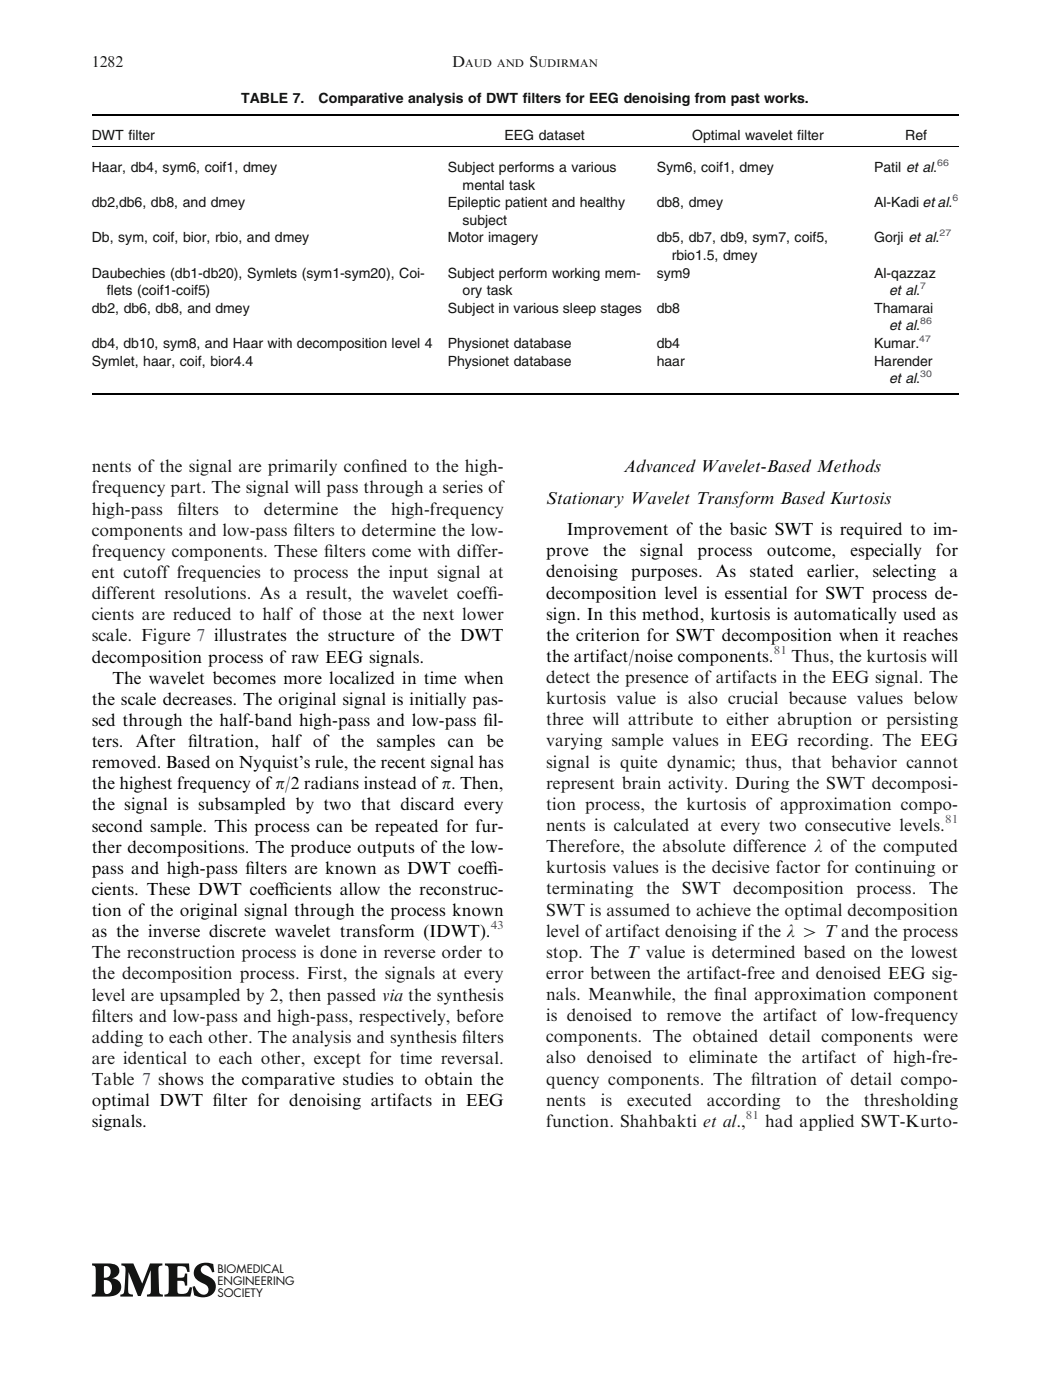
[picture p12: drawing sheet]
<svg xmlns="http://www.w3.org/2000/svg" width="210mm" height="279mm" viewBox="0 0 210 279" stroke-linecap="round" stroke-linejoin="round" font-family="sans-serif">
<defs><g id="words">
<g font-size="3.5" fill="#131413">
<text x="18.3" y="94.3">nents of the signal are primarily conf</text>
<text x="74" y="94.3">ined to the high-</text>
<text x="18.3" y="98.5">frequency part. The signal will pass through a series of</text>
<text x="18.3" y="102.7">high-pass</text>
<text x="18.3" y="106.9">components and low-pass f</text>
<text x="35.4" y="102.7">f</text>
<text x="35.4" y="102.7">ilters</text>
<text x="46.6" y="102.7">to</text>
<text x="52.7" y="102.7">determine</text>
<text x="58.5" y="106.9">ilters to determine the low-</text>
<text x="70.5" y="102.7">the</text>
<text x="78" y="102.7">high-frequency</text>
<text x="18.3" y="111.1">frequency components. These f</text>
<text x="64.7" y="111.1">ilters come with differ-</text>
<text x="18.3" y="115.4">ent cutoff frequencies to process the input signal at</text>
<text x="18.3" y="119.6">different resolutions. As a result, the wavelet coeff</text>
<text x="97.4" y="119.6">i-</text>
<text x="18.3" y="123.8">cients are reduced to half of those at the next lower</text>
<text x="18.3" y="128">scale. Figure 7 illustrates the structure of the DWT</text>
<text x="109" y="136.3">detect the presence of artifacts in the EEG signal. The</text>
<text x="157.9" y="132.1">Thus, the kurtosis will</text>
<text x="109" y="140.5">kurtosis value is also crucial because values below</text>
<text x="109" y="144.8">three will attribute to either abruption or persisting</text>
<text x="109" y="149">varying sample values in EEG recording. The EEG</text>
<text x="109" y="153.2">signal is quite dynamic; thus, that behavior cannot</text>
<text x="109" y="157.4">represent brain activity. During the SWT decomposi-</text>
<text x="109" y="161.6">tion process, the kurtosis of approximation compo-</text>
<text x="109" y="165.8">nents is calculated at every two consecutive levels.</text>
<text x="109" y="170.1">Therefore, the absolute difference k of the computed</text>
<text x="109" y="174.3">kurtosis values is the decisive factor for continuing or</text>
<text x="109" y="178.5">terminating</text>
<text x="128.9" y="178.5">the</text>
<text x="136.1" y="178.5">SWT</text>
<text x="146.3" y="178.5">decomposition</text>
<text x="170.9" y="178.5">process.</text>
<text x="185.4" y="178.5">The</text>
<text x="109" y="182.7">SWT is assumed to achieve the optimal decomposition</text>
<text x="18.3" y="191.3">The reconstruction process is done in reverse order to</text>
<text x="109" y="186.9">level of artifact denoising if the k &gt; T and the process</text>
<text x="109" y="191.2">stop. The T value is determined based on the lowest</text>
<text x="18.3" y="195.5">the decomposition process. First, the signals at every</text>
<text x="109" y="195.4">error between the artifact-free and denoised EEG sig-</text>
<text x="18.3" y="203.9">f</text>
<text x="18.3" y="203.9">ilters and low-pass and high-pass, respectively, before</text>
<text x="18.3" y="199.7">level are upsampled by 2, then passed via the synthesis</text>
<text x="109" y="199.6">nals. Meanwhile, the f</text>
<text x="109" y="203.8">is denoised to remove the artifact of low-frequency</text>
<text x="142.5" y="199.6">inal approximation component</text>
<text x="18.3" y="208.1">adding to each other. The analysis and synthesis f</text>
<text x="92.2" y="208.1">ilters</text>
<text x="109" y="208">components. The obtained detail components were</text>
<text x="18.3" y="212.4">are identical to each other, except for time reversal.</text>
<text x="109" y="212.2">also denoised to eliminate the artifact of high-fre-</text>
<text x="18.3" y="216.6">Table 7 shows the comparative studies to obtain the</text>
<text x="109" y="216.5">quency components. The f</text>
<text x="109" y="220.7">nents</text>
<text x="119.9" y="220.7">is</text>
<text x="125.1" y="220.7">executed</text>
<text x="141.1" y="220.7">according</text>
<text x="149.9" y="216.5">iltration of detail compo-</text>
<text x="158.8" y="220.7">to</text>
<text x="164.8" y="220.7">the</text>
<text x="172.4" y="220.7">thresholding</text>
<text x="109" y="224.9">function. Shahbakti et al.,</text>
<text x="152.7" y="224.9">had applied SWT-Kurto-</text>
</g>
<g font-size="3.5">
<text x="124.5" y="94.3">Advanced Wavelet-Based Methods</text>
<text x="109" y="100.6">Stationary Wavelet Transform Based Kurtosis</text>
<text x="113.1" y="106.8">Improvement of the basic SWT is required to im-</text>
<text x="109" y="111">prove</text>
<text x="120.3" y="111">the</text>
<text x="127.7" y="111">signal</text>
<text x="139.2" y="111">process</text>
<text x="153" y="111">outcome,</text>
<text x="169.7" y="111">especially</text>
<text x="186.8" y="111">for</text>
<text x="109" y="115.2">denoising</text>
<text x="109" y="119.5">decomposition level is essential for SWT process de-</text>
<text x="125.9" y="115.2">purposes.</text>
<text x="142.9" y="115.2">As</text>
<text x="149.5" y="115.2">stated</text>
<text x="161.1" y="115.2">earlier,</text>
<text x="174.1" y="115.2">selecting</text>
<text x="189.5" y="115.2">a</text>
<text x="109" y="123.7">sign. In this method, kurtosis is automatically used as</text>
<text x="109" y="127.9">the criterion for SWT decomposition when it reaches</text>
<text x="18.3" y="132.2">decomposition process of raw EEG signals.</text>
<text x="22.4" y="136.4">The wavelet becomes more localized in time when</text>
<text x="109" y="132.1">the artifact/noise components.</text>
<text x="18.3" y="140.7">the scale decreases. The original signal is initially pas-</text>
<text x="18.3" y="144.9">sed through the half-band high-pass and low-pass f</text>
<text x="18.3" y="149.1">ters. After</text>
<text x="37.6" y="149.1">f</text>
<text x="37.6" y="149.1">iltration, half of the samples can</text>
<text x="96.5" y="144.9">il-</text>
<text x="97.1" y="149.1">be</text>
<text x="18.3" y="153.3">removed. Based on Nyquist’s rule, the recent signal has</text>
<text x="18.3" y="161.7">the signal is subsampled by two that discard every</text>
<text x="18.3" y="157.5">the highest frequency ofp/2 radians instead of p. Then,</text>
<text x="18.3" y="166">second sample. This process can be repeated for fur-</text>
<text x="18.3" y="170.2">ther decompositions. The produce outputs of the low-</text>
<text x="18.3" y="174.4">pass and high-pass f</text>
<text x="18.3" y="178.6">cients. These DWT coef</text>
<text x="49" y="174.4">ilters are known as DWT coef</text>
<text x="54.9" y="178.6">f</text>
<text x="54.9" y="178.6">icients allow the reconstruc-</text>
<text x="96.5" y="174.4">f</text>
<text x="96.5" y="174.4">i-</text>
<text x="18.3" y="182.8">tion of the original signal through the process known</text>
<text x="18.3" y="187.1">as the inverse discrete wavelet transform (IDWT).</text>
<text x="18.3" y="220.8">optimal DWT f</text>
<text x="42.5" y="220.8">ilter for denoising artifacts in EEG</text>
<text x="18.3" y="225">signals.</text>
</g>
<g font-size="3.2" fill="#131413">
<text x="18.3" y="13.4">1282</text>
<text x="90.2" y="13.4">D</text>
<text x="105.6" y="13.4">S</text>
</g>
<g font-size="2.8" fill="#131413">
<text x="48.1" y="20.6">TABLE 7.</text>
<text x="63.6" y="20.6">Comparative analysis of DWT f</text>
<text x="104.4" y="20.6">ilters for EEG denoising from past works.</text>
<text x="18.3" y="27.9">DWT f</text>
<text x="25.6" y="27.9">ilter</text>
<text x="100.7" y="27.9">EEG dataset</text>
<text x="138.1" y="27.9">Optimal wavelet f</text>
<text x="159.1" y="27.9">ilter</text>
<text x="180.7" y="27.9">Ref</text>
<text x="18.3" y="34.3">Haar, db4, sym6, coif1, dmey</text>
<text x="89.3" y="34.3">Subject performs a various</text>
<text x="131.1" y="34.3">Sym6, coif1, dmey</text>
<text x="174.4" y="34.3">Patil et al.</text>
<text x="18.3" y="41.3">db2,db6, db8, and dmey</text>
<text x="89.3" y="41.3">Epileptic patient and healthy</text>
<text x="92.3" y="37.8">mental task</text>
<text x="131.1" y="41.3">db8, dmey</text>
<text x="174.4" y="41.3">Al-Kadi etal.</text>
<text x="92.3" y="44.9">subject</text>
<text x="18.3" y="48.4">Db, sym, coif, bior, rbio, and dmey</text>
<text x="89.3" y="48.4">Motor imagery</text>
<text x="131.1" y="48.4">db5, db7, db9, sym7, coif5,</text>
<text x="134.1" y="51.9">rbio1.5, dmey</text>
<text x="174.4" y="48.4">Gorji et al.</text>
<text x="18.3" y="55.4">Daubechies (db1-db20), Symlets (sym1-sym20), Coi-</text>
<text x="21.3" y="58.9">f</text>
<text x="21.3" y="58.9">lets (coif1-coif5)</text>
<text x="89.3" y="55.4">Subject perform working mem-</text>
<text x="92.3" y="58.9">ory task</text>
<text x="131.1" y="55.4">sym9</text>
<text x="174.4" y="55.4">Al-qazzaz</text>
<text x="177.4" y="58.9">et al.</text>
<text x="18.3" y="62.4">db2, db6, db8, and dmey</text>
<text x="89.3" y="62.4">Subject in various sleep stages</text>
<text x="131.1" y="62.4">db8</text>
<text x="174.4" y="62.4">Thamarai</text>
<text x="177.4" y="65.9">et al.</text>
<text x="18.3" y="69.5">db4, db10, sym8, and Haar with decomposition level 4</text>
<text x="89.3" y="69.5">Physionet database</text>
<text x="131.1" y="69.5">db4</text>
<text x="174.4" y="69.5">Kumar.</text>
<text x="18.3" y="73">Symlet, haar, coif, bior4.4</text>
<text x="89.3" y="73">Physionet database</text>
<text x="131.1" y="73">haar</text>
<text x="174.4" y="73">Harender</text>
<text x="177.4" y="76.5">et al.</text>
</g>
<g font-size="2.3" fill="#00f">
<text x="154.4" y="130.5">81</text>
<text x="188.6" y="164.3">81</text>
<text x="97.9" y="185.5">43</text>
<text x="148.9" y="223.3">81</text>
</g>
<g font-size="2.3" fill="#131413">
<text x="43.4" y="254">BIOMEDICAL</text>
<text x="43.4" y="256.4">ENGINEERING</text>
<text x="43.4" y="258.8">SOCIETY</text>
</g>
<g font-size="2.2" fill="#131413">
<text x="92.8" y="13.4">AUD AND</text>
<text x="107.4" y="13.4">UDIRMAN</text>
</g>
<g font-size="1.9" fill="#00f">
<text x="187" y="33.1">66</text>
<text x="190.1" y="40.1">6</text>
<text x="187.5" y="47.1">27</text>
<text x="183.7" y="57.7">7</text>
<text x="183.7" y="64.7">86</text>
<text x="183.5" y="68.2">47</text>
<text x="183.7" y="75.2">30</text>
</g>
</g></defs>
<path d="M18.3 22.9h172.9M18.3 29.3h172.9M18.3 78.7h172.9" fill="none" stroke="#000" stroke-width=".2"/>
<g fill="#131413">
<path d="M24.2 252.2h2.4l1.8 4 1.5-4h2.5v.3l-.6 .2-.1 .2-.1 .8 .2 4.3 .1 .2 .6 .2v.4h-3.2v-.4l.6-.2 .2-.2v-4.4l-2 5.1h-.6l-1.8-4.8-.1 3.7a.59 .59 0 0 0 .5 .7l.4 .1v.4h-2.5v-.4a.78 .78 0 0 0 .8-1l.2-4.4-.1-.3-.7-.2z"/>
<path d="M32.9 252.2h4.8l.1 1.6-.4 .1a1.17 1.17 0 0 0-1.6-1.2l-.4 .1v2.2l1.3-.1 .2-.7h.5v2.4h-.5l-.1-.8a1.56 1.56 0 0 0-1.4-.2v2.1a.84 .84 0 0 0 1.2 .5l.8-.3 .5-1 .4 .1-.3 1.8h-5.2v-.4l.7-.2 .2-.5v-4.5a.61 .61 0 0 0-.8-.7z"/>
<path d="M39.3 252.6a3.5 3.5 0 0 1 3.3-.3l.2 1.6h-.5a1.35 1.35 0 0 0-2-1.1 1.07 1.07 0 0 0 .8 1.7 2.32 2.32 0 0 1 1.7 3.2 3.2 3.2 0 0 1-3.9 .9l-.1-.1-.4-1.7 .5-.1 .1 .3a1.67 1.67 0 0 0 2.3 1.1 1.3 1.3 0 0 0-.9-2 2.07 2.07 0 0 1-1.1-3.5z"/>
<path d="M20.7 255.5v1.7l.2 .9a.88 .88 0 0 0 1.4-.7 1.43 1.43 0 0 0-1.6-1.9zM20.8 252.7l-.1 2.3a1.19 1.19 0 0 0 1.4-1 1.19 1.19 0 0 0-.9-1.3zM18.4 252.2h3.1a2.14 2.14 0 0 1 2.2 1 1.52 1.52 0 0 1-1.3 1.9 1.81 1.81 0 0 1 1.8 1.9 1.81 1.81 0 0 1-2 1.7l-3.9 .1v-.4l.6-.2 .1-.2 .1-.9v-3.9l-.2-.5-.5-.2z"/>
</g>
<use href="#words"/>
</svg>
